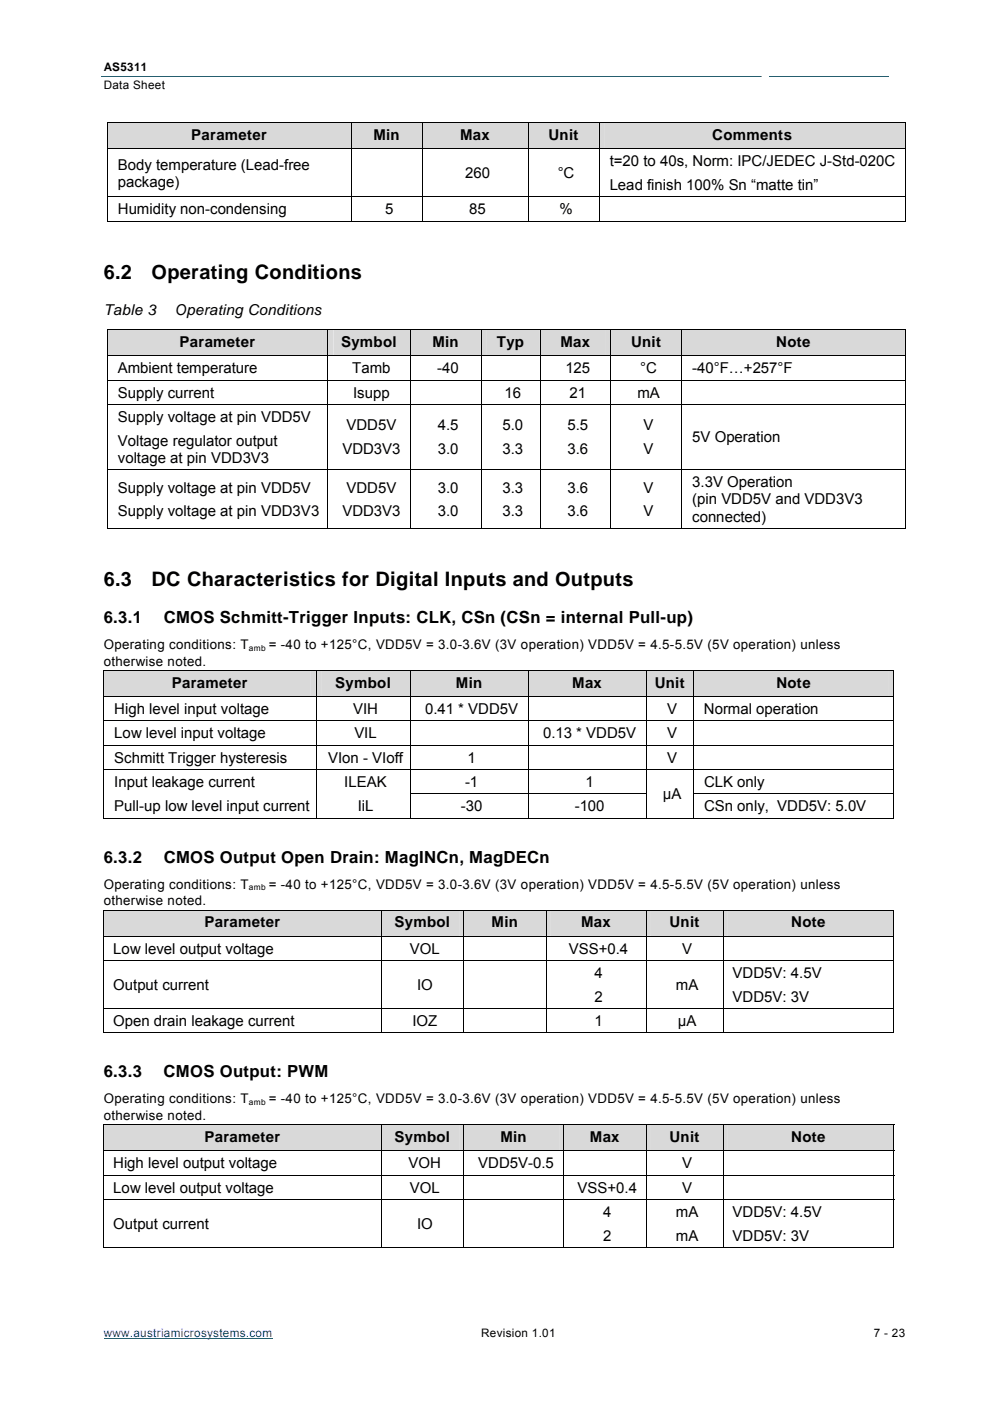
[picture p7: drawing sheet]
<svg xmlns="http://www.w3.org/2000/svg" width="210mm" height="297mm" viewBox="0 0 210 297" stroke-linecap="round" stroke-linejoin="round" font-family="sans-serif">
<defs><g id="words">
<g font-size="4.2">
<text x="22" y="59.2">6.2</text>
<text x="32.1" y="59.2">Operating Conditions</text>
<text x="22" y="124.3">6.3</text>
<text x="32.1" y="124.3">DC Characteristics for Digital Inputs and Outputs</text>
</g>
<g font-size="3.5">
<text x="22" y="132.2">6.3.1</text>
<text x="34.7" y="132.2">CMOS Schmitt-Trigger Inputs: CLK, CSn (CSn = internal Pull-up)</text>
<text x="22" y="182.9">6.3.2</text>
<text x="34.7" y="182.9">CMOS Output Open Drain: MagINCn, MagDECn</text>
<text x="22" y="228.4">6.3.3</text>
<text x="34.7" y="228.4">CMOS Output: PWM</text>
</g>
<g font-size="3.2">
<text x="40.5" y="29.7">Parameter</text>
<text x="79.2" y="29.7">Min</text>
<text x="97.6" y="29.7">Max</text>
<text x="116.3" y="29.7">Unit</text>
<text x="151" y="29.7">Comments</text>
<text x="25" y="35.9">Body temperature (Lead-free</text>
<text x="129.3" y="35.3">t=20 to 40s, Norm: IPC/JEDEC J-Std-020C</text>
<text x="25" y="39.6">package)</text>
<text x="98.6" y="37.8">260</text>
<text x="118.2" y="37.8">°C</text>
<text x="129.3" y="40.3">Lead finish 100% Sn “matte tin”</text>
<text x="25" y="45.5">Humidity non-condensing</text>
<text x="81.6" y="45.5">5</text>
<text x="99.5" y="45.5">85</text>
<text x="118.6" y="45.5">%</text>
<text x="22" y="66.7">Table 3</text>
<text x="37" y="66.7">Operating Conditions</text>
<text x="38.1" y="73.6">Parameter</text>
<text x="72.3" y="73.6">Symbol</text>
<text x="91.7" y="73.6">Min</text>
<text x="105.3" y="73.6">Typ</text>
<text x="118.8" y="73.6">Max</text>
<text x="133.8" y="73.6">Unit</text>
<text x="164.6" y="73.6">Note</text>
<text x="25" y="79.1">Ambient temperature</text>
<text x="74.7" y="79.1">Tamb</text>
<text x="92.7" y="79.1">-40</text>
<text x="119.9" y="79.1">125</text>
<text x="135.7" y="79.1">°C</text>
<text x="146.8" y="79.1">-40°F…+257°F</text>
<text x="25" y="84.3">Supply current</text>
<text x="25" y="89.5">Supply voltage at pin VDD5V</text>
<text x="74.9" y="84.3">Isupp</text>
<text x="107" y="84.3">16</text>
<text x="120.8" y="84.3">21</text>
<text x="135.1" y="84.3">mA</text>
<text x="25" y="94.5">Voltage regulator output</text>
<text x="73.5" y="91.3">VDD5V</text>
<text x="92.8" y="91.3">4.5</text>
<text x="106.6" y="91.3">5.0</text>
<text x="120.3" y="91.3">5.5</text>
<text x="136.5" y="91.3">V</text>
<text x="146.8" y="93.8">5V Operation</text>
<text x="25" y="98.1">voltage at pin VDD3V3</text>
<text x="72.6" y="96.3">VDD3V3</text>
<text x="92.8" y="96.3">3.0</text>
<text x="106.6" y="96.3">3.3</text>
<text x="120.3" y="96.3">3.6</text>
<text x="136.5" y="96.3">V</text>
<text x="25" y="104.4">Supply voltage at pin VDD5V</text>
<text x="73.5" y="104.4">VDD5V</text>
<text x="92.8" y="104.4">3.0</text>
<text x="106.6" y="104.4">3.3</text>
<text x="120.3" y="104.4">3.6</text>
<text x="136.5" y="104.4">V</text>
<text x="146.8" y="103.3">3.3V Operation</text>
<text x="146.8" y="106.9">(pin VDD5V and VDD3V3</text>
<text x="25" y="109.5">Supply voltage at pin VDD3V3</text>
<text x="72.6" y="109.5">VDD3V3</text>
<text x="92.8" y="109.5">3.0</text>
<text x="106.6" y="109.5">3.3</text>
<text x="120.3" y="109.5">3.6</text>
<text x="136.5" y="109.5">V</text>
<text x="146.8" y="110.6">connected)</text>
<text x="36.4" y="145.9">Parameter</text>
<text x="71.1" y="145.9">Symbol</text>
<text x="96.7" y="145.9">Min</text>
<text x="121.3" y="145.9">Max</text>
<text x="138.8" y="145.9">Unit</text>
<text x="164.6" y="145.9">Note</text>
<text x="24.2" y="151.4">High level input voltage</text>
<text x="74.9" y="151.4">VIH</text>
<text x="90.1" y="151.4">0.41 * VDD5V</text>
<text x="141.5" y="151.4">V</text>
<text x="149.3" y="151.4">Normal operation</text>
<text x="24.2" y="156.6">Low level input voltage</text>
<text x="24.2" y="161.7">Schmitt Trigger hysteresis</text>
<text x="69.6" y="161.7">VIon - VIoff</text>
<text x="75.1" y="156.6">VIL</text>
<text x="99.1" y="161.7">1</text>
<text x="115.1" y="156.6">0.13 * VDD5V</text>
<text x="141.5" y="156.6">V</text>
<text x="141.5" y="161.7">V</text>
<text x="24.2" y="166.9">Input leakage current</text>
<text x="73" y="166.9">ILEAK</text>
<text x="98.6" y="166.9">-1</text>
<text x="124.1" y="166.9">1</text>
<text x="149.3" y="166.9">CLK only</text>
<text x="24.2" y="171.9">Pull-up low level input current</text>
<text x="75.8" y="171.9">IiL</text>
<text x="97.7" y="172">-30</text>
<text x="121.9" y="172">-100</text>
<text x="140.6" y="169.4">µA</text>
<text x="149.3" y="172">CSn only, VDD5V: 5.0V</text>
<text x="43.3" y="196.6">Parameter</text>
<text x="83.6" y="196.6">Symbol</text>
<text x="104.2" y="196.6">Min</text>
<text x="123.2" y="196.6">Max</text>
<text x="141.9" y="196.6">Unit</text>
<text x="167.8" y="196.6">Note</text>
<text x="24" y="202.2">Low level output voltage</text>
<text x="86.9" y="202.2">VOL</text>
<text x="120.6" y="202.2">VSS+0.4</text>
<text x="144.6" y="202.2">V</text>
<text x="24" y="209.8">Output current</text>
<text x="88.4" y="209.8">IO</text>
<text x="126" y="207.3">4</text>
<text x="143.3" y="209.8">mA</text>
<text x="155.3" y="207.3">VDD5V: 4.5V</text>
<text x="126" y="212.4">2</text>
<text x="155.3" y="212.4">VDD5V: 3V</text>
<text x="24" y="217.5">Open drain leakage current</text>
<text x="87.4" y="217.5">IOZ</text>
<text x="126" y="217.5">1</text>
<text x="143.7" y="217.5">µA</text>
<text x="43.3" y="242.1">Parameter</text>
<text x="83.6" y="242.1">Symbol</text>
<text x="106.1" y="242.1">Min</text>
<text x="125.1" y="242.1">Max</text>
<text x="141.9" y="242.1">Unit</text>
<text x="167.8" y="242.1">Note</text>
<text x="24" y="247.7">High level output voltage</text>
<text x="86.6" y="247.7">VOH</text>
<text x="101.4" y="247.7">VDD5V-0.5</text>
<text x="144.6" y="247.7">V</text>
<text x="24" y="252.8">Low level output voltage</text>
<text x="86.9" y="252.8">VOL</text>
<text x="122.5" y="252.8">VSS+0.4</text>
<text x="144.6" y="252.8">V</text>
<text x="24" y="260.5">Output current</text>
<text x="88.4" y="260.5">IO</text>
<text x="127.9" y="258">4</text>
<text x="127.9" y="263.1">2</text>
<text x="143.3" y="258">mA</text>
<text x="143.3" y="263.1">mA</text>
<text x="155.3" y="258">VDD5V: 4.5V</text>
<text x="155.3" y="263.1">VDD5V: 3V</text>
</g>
<g font-size="2.8">
<text x="22" y="137.6">Operating conditions: T</text>
<text x="57" y="137.6">= -40 to +125°C, VDD5V = 3.0-3.6V (3V operation) VDD5V = 4.5-5.5V (5V operation) unless</text>
<text x="22" y="141.2">otherwise noted.</text>
<text x="22" y="191.9">otherwise noted.</text>
<text x="22" y="188.4">Operating conditions: T</text>
<text x="57" y="188.4">= -40 to +125°C, VDD5V = 3.0-3.6V (3V operation) VDD5V = 4.5-5.5V (5V operation) unless</text>
<text x="22" y="233.9">Operating conditions: T</text>
<text x="57" y="233.9">= -40 to +125°C, VDD5V = 3.0-3.6V (3V operation) VDD5V = 4.5-5.5V (5V operation) unless</text>
<text x="22" y="237.5">otherwise noted.</text>
</g>
<g font-size="2.5">
<text x="22" y="15">AS5311</text>
<text x="22" y="18.9">Data Sheet</text>
<text x="102" y="283.5">Revision 1.01</text>
<text x="185.3" y="283.5">7 - 23</text>
</g>
<text font-size="2.5" fill="#00f" x="22" y="283.5">www.austriamicrosystems.com</text>
<g font-size="1.8">
<text x="52.8" y="138">amb</text>
<text x="52.8" y="188.7">amb</text>
<text x="52.8" y="234.3">amb</text>
</g>
</g></defs>
<path d="M21.5 16.2h167" fill="none" stroke="#07627b" stroke-width=".21"/>
<path d="M22 283.8h35.8" fill="none" stroke="#00f" stroke-width=".21"/>
<path d="M161.6 14.8h1.3v2.6h-1.3z" fill="#fff"/>
<path d="M161.6 14.8h1.3v2.6h-1.3z" fill="none" stroke="#fff" stroke-width=".26"/>
<g fill="#d9d9d9">
<path d="M22.8 26.1h51.7v5.4h-51.7z"/>
<path d="M24 26.1h49.3v5.4h-49.3z"/>
<path d="M74.5 26.1h15v5.4h-15z"/>
<path d="M75.7 26.1h12.6v5.4h-12.6z"/>
<path d="M89.6 26.1h22.4v5.4h-22.4z"/>
<path d="M90.7 26.1h20.1v5.4h-20.1z"/>
<path d="M112.1 26.1h14.9v5.4h-14.9z"/>
<path d="M113.2 26.1h12.6v5.4h-12.6z"/>
<path d="M127.1 26.1h64.9v5.4h-64.9z"/>
<path d="M128.2 26.1h62.6v5.4h-62.6z"/>
</g>
<path d="M22.7 26l.1 .1zM192 26l.1 .1zM192 31.5l.1 .1zM192 41.7l.1 .1zM192 46.9l.1 .1z" fill="#000"/>
<g fill="none" stroke="#000" stroke-width=".21">
<path d="M22.7 26h169.3M22.7 31.6h169.3M22.8 26.1v5.4M22.8 31.6v10.1M74.5 26.1v5.4M74.5 31.6v10.1M89.5 26.1v5.4M89.5 31.6v10.1M112 26.1v5.4M112 31.6v10.1M127 26.1v5.4M127 31.6v10.1"/>
<path d="M192 26.1v5.4M192 31.6v10.1M22.7 41.8h169.3M22.7 46.9h51.8M22.8 41.8v5.2M74.5 41.8v5.2M74.5 46.9h15M89.5 41.8v5.2M89.6 46.9h22.4M112 41.8v5.2M112.1 46.9h14.9M127 41.8v5.2"/>
<path d="M127.1 46.9h64.9M192 41.8v5.2"/>
</g>
<g fill="#d9d9d9">
<path d="M22.8 70h46.7v5.4h-46.7z"/>
<path d="M24 70h44.3v5.4h-44.3z"/>
<path d="M69.6 70h17.4v5.4h-17.4z"/>
<path d="M70.7 70h15.1v5.4h-15.1z"/>
<path d="M87.1 70h14.9v5.4h-14.9z"/>
<path d="M88.2 70h12.6v5.4h-12.6z"/>
<path d="M102 70h12.5v5.4h-12.5z"/>
<path d="M103.2 70h10.1v5.4h-10.1z"/>
<path d="M114.6 70h14.9v5.4h-14.9z"/>
<path d="M115.7 70h12.6v5.4h-12.6z"/>
<path d="M129.6 70h14.9v5.4h-14.9z"/>
<path d="M130.7 70h12.6v5.4h-12.6z"/>
<path d="M144.5 70h47.5v5.4h-47.5z"/>
<path d="M145.8 70h45v5.4h-45z"/>
</g>
<path d="M22.7 69.9l.1 .1zM192 69.9l.1 .1zM192 75.4l.1 .1zM192 80.5l.1 .1zM192 85.7l.1 .1zM192 99.6l.1 .1zM192 112l.1 .1z" fill="#000"/>
<g fill="none" stroke="#000" stroke-width=".21">
<path d="M22.7 69.9h169.3M22.7 75.4h169.3M22.8 70v5.4M22.8 75.5v5M69.5 70v5.4M69.5 75.5v5M87 70v5.4M87 75.5v5M102 70v5.4M102 75.5v5M114.5 70v5.4M114.5 75.5v5"/>
<path d="M129.5 70v5.4M129.5 75.5v5M144.5 70v5.4M144.5 75.5v5M192 70v5.4M192 75.5v5M22.7 80.6h169.3M22.7 85.7h169.3M22.7 99.6h169.3M22.8 80.6v5.1M22.8 85.8v13.8M22.8 99.7v12.4"/>
<path d="M69.5 80.6v5.1M69.5 85.8v13.8M69.5 99.7v12.4M87 80.6v5.1M87 85.8v13.8M87 99.7v12.4M102 80.6v5.1M102 85.8v13.8M102 99.7v12.4M114.5 80.6v5.1M114.5 85.8v13.8M114.5 99.7v12.4"/>
<path d="M129.5 80.6v5.1M129.5 85.8v13.8M129.5 99.7v12.4M144.5 80.6v5.1M144.5 85.8v13.8M144.5 99.7v12.4M192 80.6v5.1M192 85.8v13.8M192 99.7v12.4M22.7 112.1h46.8M69.6 112.1h17.4M87.1 112.1h14.9"/>
<path d="M102 112.1h12.5M114.6 112.1h14.9M129.6 112.1h14.9M144.5 112.1h47.5"/>
</g>
<g fill="#d9d9d9">
<path d="M22 142.2h45v5.5h-45z"/>
<path d="M23.2 142.2h42.6v5.5h-42.6z"/>
<path d="M67.1 142.2h19.9v5.5h-19.9z"/>
<path d="M68.2 142.2h17.6v5.5h-17.6z"/>
<path d="M87.1 142.2h24.9v5.5h-24.9z"/>
<path d="M88.2 142.2h22.6v5.5h-22.6z"/>
<path d="M112.1 142.2h24.9v5.5h-24.9z"/>
<path d="M113.2 142.2h22.6v5.5h-22.6z"/>
<path d="M137.1 142.2h9.9v5.5h-9.9z"/>
<path d="M138.3 142.2h7.5v5.5h-7.5z"/>
<path d="M147.1 142.2h42.4v5.5h-42.4z"/>
<path d="M148.3 142.2h40v5.5h-40z"/>
</g>
<path d="M21.9 142.2h.1zM189.5 142.2h.1zM189.5 147.7h.1zM189.5 152.8l.1 .1zM189.5 158l.1 .1zM21.9 168.3l.1 .1zM67 168.3l.1 .1zM147 168.3l.1 .1zM189.5 163.1l.1 .1zM189.5 168.3l.1 .1zM189.5 173.4l.1 .1z" fill="#000"/>
<g fill="none" stroke="#000" stroke-width=".21">
<path d="M21.9 147.7h167.6M21.9 152.9h167.6M21.9 158h167.6M22 142.2v5.5M22 147.7v5.1M22 152.9v5.1M22 158.1v5M67 142.2v5.5M67 147.7v5.1M67 152.9v5.1M67 158.1v5M87 142.2v5.5"/>
<path d="M87 147.7v5.1M87 152.9v5.1M87 158.1v5M112 142.2v5.5M112 147.7v5.1M112 152.9v5.1M112 158.1v5M137 142.2v5.5M137 147.7v5.1M137 152.9v5.1M137 158.1v5M147 142.2v5.5"/>
<path d="M147 147.7v5.1M147 152.9v5.1M147 158.1v5M189.5 142.2h-167.6M189.5 142.2v5.5M189.5 147.7v5.1M189.5 152.9v5.1M189.5 158.1v5M21.9 173.5h45.1M22 163.2v5.1M22 168.4v5.1M67 163.2v5.1"/>
<path d="M67 168.4v5.1M67.1 173.5h19.9M87 168.3h50.1M87 163.2v5.1M87 168.4v5.1M87.1 173.5h24.9M112 163.2v5.1M112 168.4v5.1M112.1 173.5h24.9M137 163.2v5.1M137 168.4v5.1M137.1 173.5h9.9"/>
<path d="M147 163.2v5.1M147 168.4v5.1M147.1 168.3h42.4M147.1 173.5h42.4M189.5 163.2h-167.6M189.5 163.2v5.1M189.5 168.4v5.1"/>
</g>
<g fill="#d9d9d9">
<path d="M22 193h58.8v5.4h-58.8z"/>
<path d="M23 193h56.8v5.4h-56.8z"/>
<path d="M80.9 193h17.4v5.4h-17.4z"/>
<path d="M81.8 193h15.5v5.4h-15.5z"/>
<path d="M98.4 193h17.4v5.4h-17.4z"/>
<path d="M99.3 193h15.6v5.4h-15.6z"/>
<path d="M115.9 193h21.1v5.4h-21.1z"/>
<path d="M116.8 193h19.2v5.4h-19.2z"/>
<path d="M137.1 193h16.2v5.4h-16.2z"/>
<path d="M138 193h14.4v5.4h-14.4z"/>
<path d="M153.4 193h36.1v5.4h-36.1z"/>
<path d="M154.3 193h34.3v5.4h-34.3z"/>
</g>
<path d="M21.9 192.9l.1 .1zM189.5 192.9l.1 .1zM189.5 218.9l.1 .1z" fill="#000"/>
<g fill="none" stroke="#000" stroke-width=".21">
<path d="M21.9 193h167.7M21.9 198.5h167.7M22 193v5.4M22 198.5v5.1M80.8 193v5.4M80.8 198.5v5.1M98.3 193v5.4M98.3 198.5v5.1M115.8 193v5.4M115.8 198.5v5.1M137 193v5.4M137 198.5v5.1"/>
<path d="M153.3 193v5.4M153.3 198.5v5.1M189.5 193v5.4M189.5 198.5v5.1M21.9 203.6l167.6 .1v10.1M21.9 213.8h167.7M21.9 219h58.9M22 203.7v10.1M22 213.9v5.1M80.8 203.7v10.1M80.8 213.9v5.1M80.9 219h17.4"/>
<path d="M98.3 203.7v10.1M98.3 213.9v5.1M98.4 219h17.4M115.8 203.7v10.1M115.8 213.9v5.1M115.9 219h21.1M137 203.7v10.1M137 213.9v5.1M137.1 219h16.2M153.3 203.7v10.1M153.3 213.9v5.1M153.4 219h36.1"/>
<path d="M189.5 213.9v5.1"/>
</g>
<g fill="#d9d9d9">
<path d="M22 238.5h58.8v5.4h-58.8z"/>
<path d="M23 238.5h56.8v5.4h-56.8z"/>
<path d="M80.9 238.5h17.4v5.4h-17.4z"/>
<path d="M81.8 238.5h15.5v5.4h-15.5z"/>
<path d="M98.4 238.5h21.1v5.4h-21.1z"/>
<path d="M99.3 238.5h19.3v5.4h-19.3z"/>
<path d="M119.6 238.5h17.4v5.4h-17.4z"/>
<path d="M120.5 238.5h15.5v5.4h-15.5z"/>
<path d="M137.1 238.5h16.2v5.4h-16.2z"/>
<path d="M138 238.5h14.4v5.4h-14.4z"/>
<path d="M153.4 238.5h36.1v5.4h-36.1z"/>
<path d="M154.3 238.5h34.3v5.4h-34.3z"/>
</g>
<path d="M21.9 238.4l.1 .1zM189.5 238.4l.1 .1zM189.5 264.5h.1z" fill="#000"/>
<g fill="none" stroke="#000" stroke-width=".21">
<path d="M21.9 238.5h167.7M22 238.5v5.4M80.8 238.5v5.4M98.3 238.5v5.4M119.5 238.5v5.4M137 238.5v5.4M153.3 238.5v5.4M189.5 238.5v5.4M21.9 254.3h167.6v10.2M21.9 244h167.7M21.9 249.1h167.7M22 244v5.1"/>
<path d="M22 249.2v5.1M22 254.3v10.2M80.8 244v5.1M80.8 249.2v5.1M80.8 254.3v10.2M98.3 244v5.1M98.3 249.2v5.1M98.3 254.3v10.2M119.5 244v5.1M119.5 249.2v5.1M119.5 254.3v10.2M137 244v5.1"/>
<path d="M137 249.2v5.1M137 254.3v10.2M153.3 244v5.1M153.3 249.2v5.1M153.3 254.3v10.2M189.5 244v5.1M189.5 249.2v5.1M21.9 264.5h58.9M80.9 264.5h17.4M98.4 264.5h21.1M119.6 264.5h17.4M137.1 264.5h16.2"/>
<path d="M153.4 264.5h36.1"/>
</g>
<use href="#words"/>
</svg>
